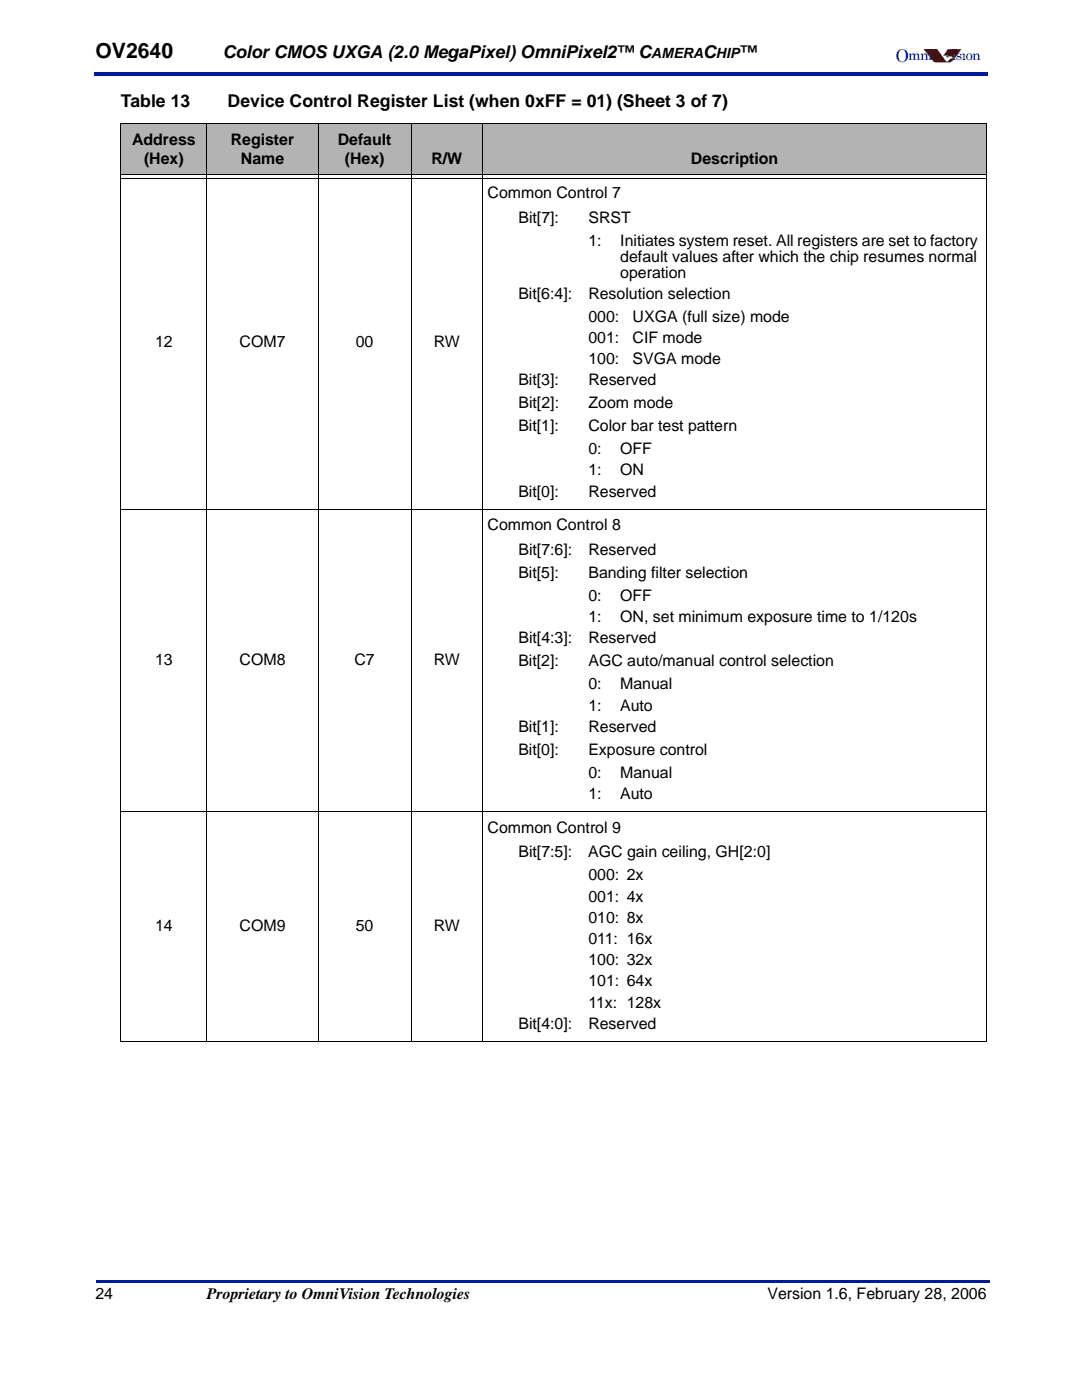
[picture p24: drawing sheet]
<svg xmlns="http://www.w3.org/2000/svg" width="216mm" height="279mm" viewBox="0 0 216 279" stroke-linecap="round" stroke-linejoin="round" font-family="sans-serif">
<defs><g id="words">
<text font-size="4.2" x="19" y="11.6">OV2640</text>
<g font-size="3.5">
<text x="44.4" y="11.6">Color CMOS UXGA (2.0 MegaPixel) OmniPixel2™ C</text>
<text x="140.3" y="11.6">C</text>
<text x="147.6" y="11.6">™</text>
<text x="24.1" y="21.4">Table 13</text>
<text x="45.4" y="21.4">Device Control Register List (when 0xFF = 01) (Sheet 3 of 7)</text>
</g>
<text font-size="3.5" fill="#001a9a" x="178.7" y="12.3">O</text>
<g font-size="3.2">
<text x="26.4" y="28.9">Address</text>
<text x="46" y="28.9">Register</text>
<text x="67.4" y="28.9">Default</text>
<text x="28.7" y="32.8">(Hex)</text>
<text x="48.1" y="32.8">Name</text>
<text x="68.8" y="32.8">(Hex)</text>
<text x="86.1" y="32.8">R/W</text>
<text x="137.9" y="32.8">Description</text>
<text x="97.3" y="39.5">Common Control 7</text>
<text x="103.4" y="44.4">Bit[7]:</text>
<text x="117.4" y="44.4">SRST</text>
<text x="117.4" y="49">1:</text>
<text x="123.8" y="52.2">default values after which the chip resumes normal</text>
<text x="123.8" y="49">Initiates system reset. All registers are set to factory</text>
<text x="103.4" y="59.6">Bit[6:4]:</text>
<text x="117.4" y="59.6">Resolution selection</text>
<text x="123.8" y="55.4">operation</text>
<text x="117.4" y="64.2">000:</text>
<text x="126.2" y="64.2">UXGA (full size) mode</text>
<text x="30.9" y="69.3">12</text>
<text x="47.8" y="69.3">COM7</text>
<text x="71" y="69.3">00</text>
<text x="86.5" y="69.3">RW</text>
<text x="117.4" y="68.4">001:</text>
<text x="126.2" y="68.4">CIF mode</text>
<text x="103.4" y="76.9">Bit[3]:</text>
<text x="117.4" y="76.9">Reserved</text>
<text x="117.4" y="72.7">100:</text>
<text x="126.2" y="72.7">SVGA mode</text>
<text x="103.4" y="81.5">Bit[2]:</text>
<text x="117.4" y="81.5">Zoom mode</text>
<text x="103.4" y="86.1">Bit[1]:</text>
<text x="117.4" y="86.1">Color bar test pattern</text>
<text x="117.4" y="90.7">0:</text>
<text x="117.4" y="94.9">1:</text>
<text x="123.8" y="90.7">OFF</text>
<text x="123.8" y="94.9">ON</text>
<text x="103.4" y="99.1">Bit[0]:</text>
<text x="117.4" y="99.1">Reserved</text>
<text x="97.3" y="105.8">Common Control 8</text>
<text x="103.4" y="110.8">Bit[7:6]:</text>
<text x="117.4" y="110.8">Reserved</text>
<text x="103.4" y="115.4">Bit[5]:</text>
<text x="117.4" y="115.4">Banding filter selection</text>
<text x="117.4" y="120">0:</text>
<text x="123.8" y="120">OFF</text>
<text x="117.4" y="124.2">1:</text>
<text x="123.8" y="124.2">ON, set minimum exposure time to 1/120s</text>
<text x="103.4" y="128.4">Bit[4:3]:</text>
<text x="117.4" y="128.4">Reserved</text>
<text x="30.9" y="132.7">13</text>
<text x="47.8" y="132.7">COM8</text>
<text x="70.7" y="132.7">C7</text>
<text x="86.5" y="132.7">RW</text>
<text x="103.4" y="133">Bit[2]:</text>
<text x="117.4" y="133">AGC auto/manual control selection</text>
<text x="117.4" y="137.6">0:</text>
<text x="123.8" y="137.6">Manual</text>
<text x="117.4" y="141.8">1:</text>
<text x="123.8" y="141.8">Auto</text>
<text x="103.4" y="146">Bit[1]:</text>
<text x="117.4" y="146">Reserved</text>
<text x="103.4" y="150.6">Bit[0]:</text>
<text x="117.4" y="150.6">Exposure control</text>
<text x="117.4" y="155.2">0:</text>
<text x="123.8" y="155.2">Manual</text>
<text x="117.4" y="159.4">1:</text>
<text x="123.8" y="159.4">Auto</text>
<text x="97.3" y="166.2">Common Control 9</text>
<text x="103.4" y="171.1">Bit[7:5]:</text>
<text x="117.4" y="171.1">AGC gain ceiling, GH[2:0]</text>
<text x="117.4" y="175.7">000: 2x</text>
<text x="117.4" y="179.9">001: 4x</text>
<text x="30.9" y="185.7">14</text>
<text x="47.8" y="185.7">COM9</text>
<text x="71" y="185.7">50</text>
<text x="86.5" y="185.7">RW</text>
<text x="117.4" y="184.1">010: 8x</text>
<text x="117.4" y="188.4">011: 16x</text>
<text x="117.4" y="192.6">100: 32x</text>
<text x="117.4" y="196.8">101: 64x</text>
<text x="117.4" y="201.1">11x: 128x</text>
<text x="103.4" y="205.3">Bit[4:0]:</text>
<text x="117.4" y="205.3">Reserved</text>
<text x="19" y="259.3">24</text>
<text x="41.3" y="259.3">Proprietary to OmniVision Technologies</text>
<text x="153.1" y="259.3">Version 1.6, February 28, 2006</text>
</g>
<g font-size="2.8">
<text x="130" y="11.6">AMERA</text>
<text x="142.9" y="11.6">HIP</text>
</g>
<g font-size="2.8" fill="#001a9a">
<text x="181.2" y="12">mni</text>
<text x="189.9" y="12">ision</text>
</g>
</g></defs>
<g fill="#001a9a">
<path d="M18.7 14.5h.3v.7h-.3z"/>
<path d="M19 14.5h178.2v.7h-178.2z"/>
<path d="M19.1 255.4h.3v.5h-.3z"/>
<path d="M19.4 255.4h178.1v.5h-178.1z"/>
</g>
<g fill="#bf0000">
<path d="M184.3 9.8h2.7l1.2 1.6a1.43 1.43 0 0 0 .9 .9l.4-.4 .6-.2-.2-.4-1.7-.2 1-1.3h2.6l-1.7 2.3-.4 .3h-3l-.5-.2z" fill-rule="evenodd"/>
<path d="M188.9 11.2l.4 .2h-.3l-.2-.1z" fill-rule="evenodd"/>
</g>
<g fill="#bf0000">
<path d="M184.3 9.8l1.9 2.4 .5 .2h2.7l.5-.1 1.9-2.5h-2.6l-1 1.3 1.7 .1 .2 .5-.2-.1-.4 .3-.4 .5-.4-.2-1.7-2.4h-2.7h2.7l1.7 2.4 .4 .2 .1-.1a.88 .88 0 0 1 .9-.6l-.2-.5-.6 .1-.2-.2h-.9l1-1.3h2.7l-1.8 2.3-.3 .3h-3.1l-.5-.2z"/>
<path d="M188.8 11.2h.3l.2 .2-.3 .1-.1-.2 .2 .2 .2-.1v-.1l-.4-.1-.1 .1z"/>
<path d="M188.7 11.3h.2z"/>
</g>
<path d="M191.9 9.9h1v.7h-1z" fill="#fff"/>
<g fill="#bf0000">
<path d="M190 9.9h.8v.7h-.8z"/>
<path d="M185.2 9.9h.8v.7h-.8z"/>
</g>
<g fill="#b3b3b3">
<path d="M24.1 24.7h17.3v10h-17.3z"/>
<path d="M41.3 24.7h22.3v10h-22.3z"/>
<path d="M63.5 24.7h18.6v10h-18.6z"/>
<path d="M82 24.7h14.4v10h-14.4z"/>
<path d="M96.3 24.7h100.6v10h-100.6z"/>
</g>
<path d="M24 24.7h172.9M24.1 24.8v182.9M24.2 34.8h172.6M24.2 35.7h172.6M41.3 24.6v183.3M63.5 24.6v183.3M82 24.6v183.3M96.3 24.6v183.3M196.8 24.8v182.9M24 101.6h172.9M24 161.9h172.9M24 207.8h172.9" fill="none" stroke="#000" stroke-width=".2"/>
<use href="#words"/>
</svg>
